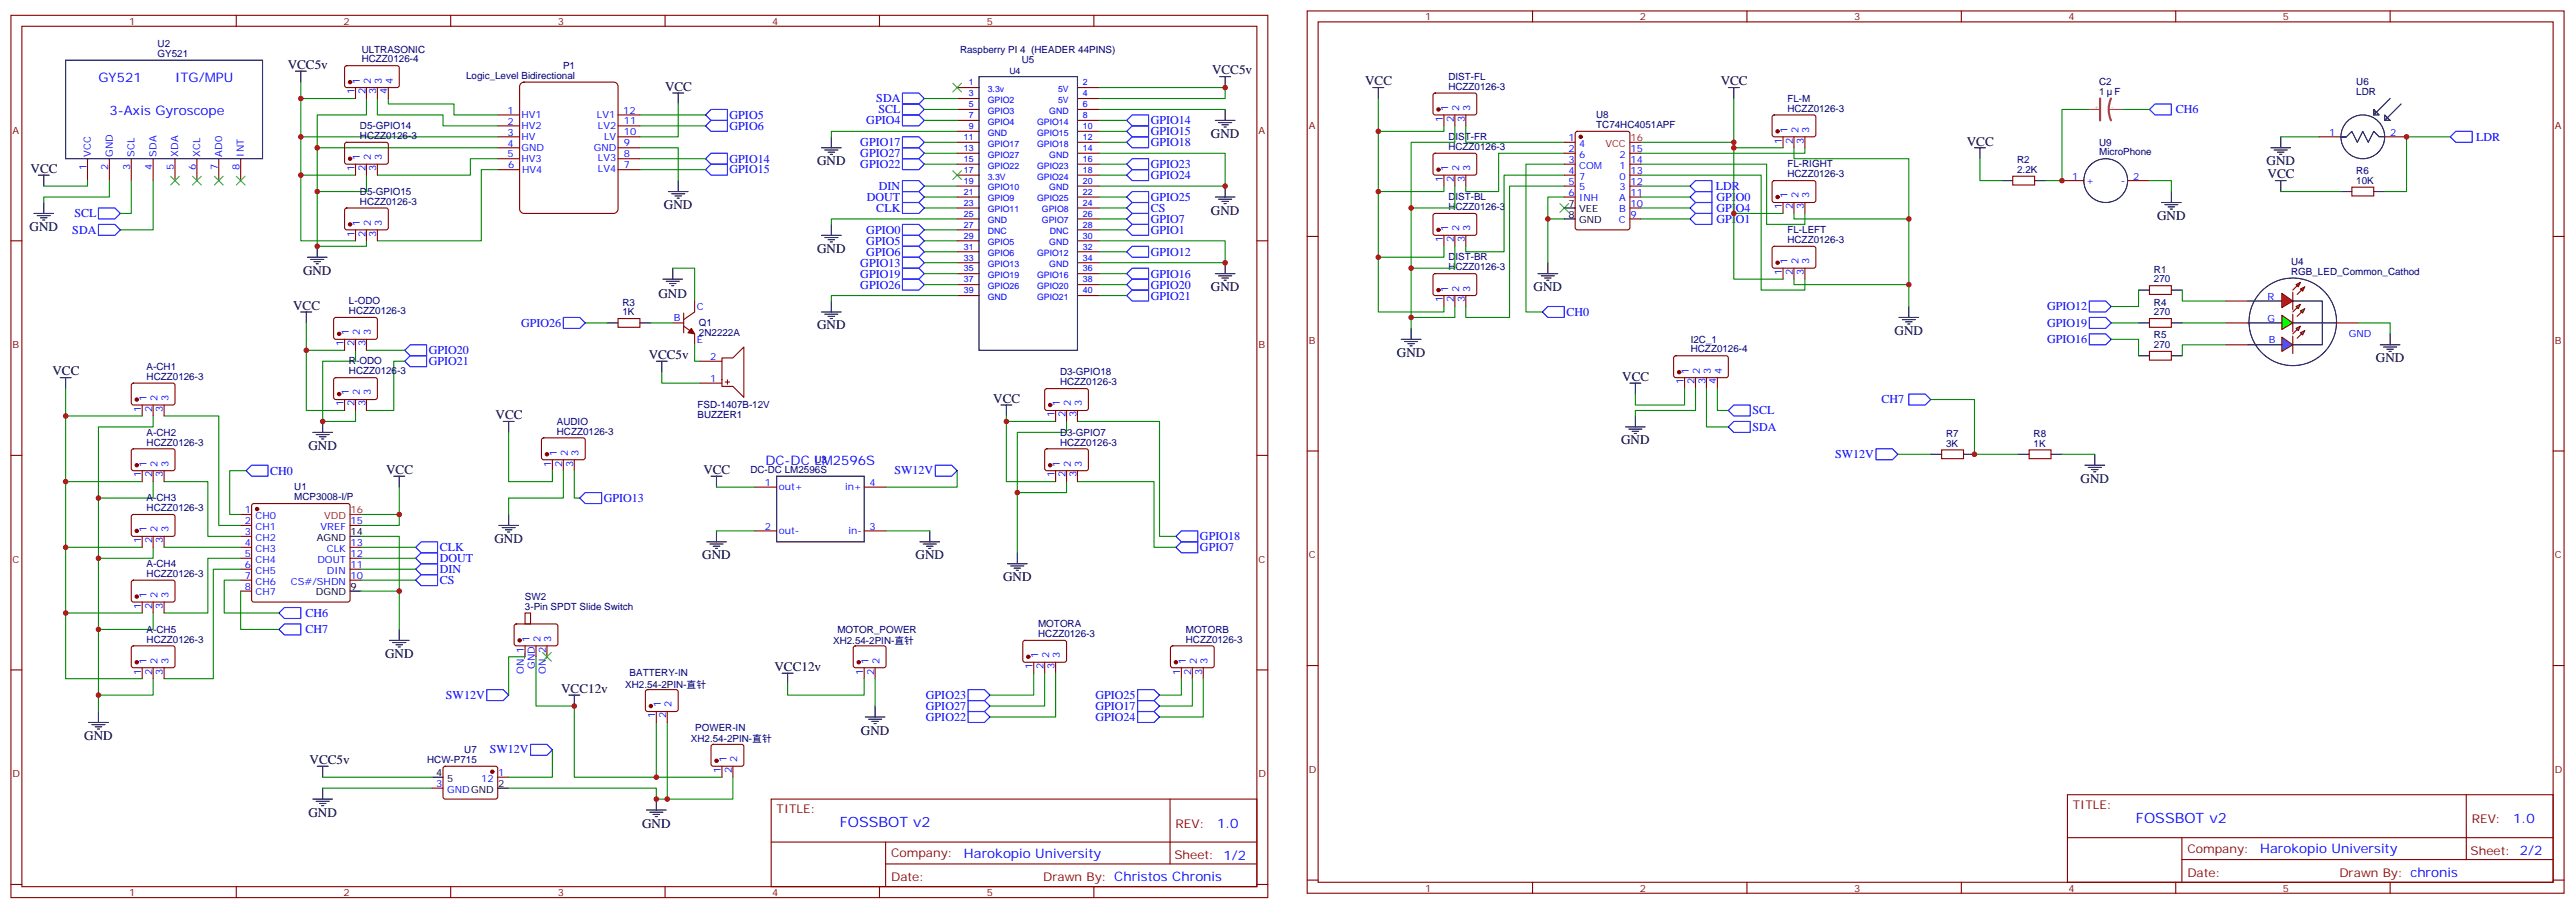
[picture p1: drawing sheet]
<svg xmlns="http://www.w3.org/2000/svg" width="830mm" height="293mm" viewBox="0 0 830 293" stroke-linecap="round" stroke-linejoin="round" font-family="sans-serif">
<defs><g id="words">
<g font-size="4.6" fill="#00f">
<text x="270.8" y="266.6">FOSSBOT v2</text>
<text x="688.8" y="265.1">FOSSBOT v2</text>
</g>
<g font-size="4.2">
<text x="92.8" y="22.2">VCC5v</text>
<text x="390.9" y="24">VCC5v</text>
<text x="214.5" y="29.3">VCC</text>
<text x="440.3" y="27.5">VCC</text>
<text x="554.9" y="27.5">VCC</text>
<text x="390.5" y="44.5">GND</text>
<text x="634.3" y="46.9">VCC</text>
<text x="263.5" y="53.3">GND</text>
<text x="731" y="53.3">GND</text>
<text x="9.9" y="55.7">VCC</text>
<text x="731.3" y="57.5">VCC</text>
<text x="214.1" y="67.4">GND</text>
<text x="390.5" y="69.1">GND</text>
<text x="695.7" y="70.9">GND</text>
<text x="9.5" y="74.4">GND</text>
<text x="263.5" y="81.5">GND</text>
<text x="97.7" y="88.5">GND</text>
<text x="212.4" y="96">GND</text>
<text x="390.5" y="93.8">GND</text>
<text x="494.6" y="93.8">GND</text>
<text x="94.5" y="99.8">VCC</text>
<text x="263.5" y="106.2">GND</text>
<text x="611" y="108">GND</text>
<text x="209.2" y="115.7">VCC5v</text>
<text x="450.5" y="115">GND</text>
<text x="766.2" y="116.8">GND</text>
<text x="16.9" y="121">VCC</text>
<text x="523.2" y="122.8">VCC</text>
<text x="320.3" y="129.8">VCC</text>
<text x="159.8" y="135.1">VCC</text>
<text x="522.8" y="143.2">GND</text>
<text x="99.5" y="145">GND</text>
<text x="124.5" y="152.8">VCC</text>
<text x="226.8" y="152.8">VCC</text>
<text x="671" y="155.6">GND</text>
<text x="159.5" y="175">GND</text>
<text x="226.5" y="180.3">GND</text>
<text x="295.3" y="180.3">GND</text>
<text x="323.5" y="187.3">GND</text>
<text x="124.2" y="212">GND</text>
<text x="249.8" y="216.3">VCC12v</text>
<text x="181" y="223.3">VCC12v</text>
<text x="27.2" y="238.5">GND</text>
<text x="277.6" y="236.7">GND</text>
<text x="99.8" y="246.2">VCC5v</text>
<text x="99.5" y="263.2">GND</text>
<text x="207.1" y="266.7">GND</text>
</g>
<g font-size="4.2" fill="#00f">
<text x="31.7" y="26.5">GY521</text>
<text x="56.4" y="26.5">ITG/MPU</text>
<text x="35.3" y="37">3-Axis Gyroscope</text>
<text x="246.8" y="149.9">DC-DC LM2596S</text>
<text x="392.5" y="266.8">1.0</text>
<text x="810.5" y="265.4">1.0</text>
<text x="728.9" y="274.9">Harokopio University</text>
<text x="310.9" y="276.4">Harokopio University</text>
</g>
<g font-size="3.9" fill="#00f">
<text x="282.6" y="33">SDA</text>
<text x="235.3" y="38.3">GPIO5</text>
<text x="235.3" y="41.8">GPIO6</text>
<text x="279.4" y="40.1">GPIO4</text>
<text x="283.3" y="36.5">SCL</text>
<text x="371.1" y="40.1">GPIO14</text>
<text x="701.7" y="36.5">CH6</text>
<text x="277.5" y="47.1">GPIO17</text>
<text x="371.1" y="43.5">GPIO15</text>
<text x="371.1" y="47.1">GPIO18</text>
<text x="798.5" y="45.3">LDR</text>
<text x="235.3" y="52.4">GPIO14</text>
<text x="277.5" y="50.7">GPIO27</text>
<text x="235.3" y="55.8">GPIO15</text>
<text x="277.5" y="54.1">GPIO22</text>
<text x="371.1" y="57.7">GPIO24</text>
<text x="371.1" y="54.2">GPIO23</text>
<text x="279.6" y="64.7">DOUT</text>
<text x="283.5" y="61.2">DIN</text>
<text x="371.1" y="64.8">GPIO25</text>
<text x="553.4" y="61.2">LDR</text>
<text x="553.5" y="64.8">GPIO0</text>
<text x="24" y="70">SCL</text>
<text x="282.6" y="68.3">CLK</text>
<text x="371.1" y="68.3">CS</text>
<text x="371.1" y="71.8">GPIO7</text>
<text x="553.5" y="68.3">GPIO4</text>
<text x="553.5" y="71.8">GPIO1</text>
<text x="23.3" y="75.3">SDA</text>
<text x="279.4" y="75.4">GPIO0</text>
<text x="371.1" y="75.4">GPIO1</text>
<text x="279.4" y="78.9">GPIO5</text>
<text x="279.4" y="82.4">GPIO6</text>
<text x="371.1" y="82.4">GPIO12</text>
<text x="277.5" y="85.9">GPIO13</text>
<text x="277.5" y="89.5">GPIO19</text>
<text x="371.1" y="89.5">GPIO16</text>
<text x="277.5" y="93">GPIO26</text>
<text x="371.1" y="93">GPIO20</text>
<text x="371.1" y="96.5">GPIO21</text>
<text x="505.2" y="101.8">CH0</text>
<text x="660.2" y="100">GPIO12</text>
<text x="168.1" y="105.3">GPIO26</text>
<text x="660.2" y="105.3">GPIO19</text>
<text x="660.2" y="110.6">GPIO16</text>
<text x="138.3" y="114.2">GPIO20</text>
<text x="138.3" y="117.7">GPIO21</text>
<text x="606.8" y="130">CH7</text>
<text x="565.1" y="133.5">SCL</text>
<text x="565.1" y="138.8">SDA</text>
<text x="591.9" y="147.6">SW12V</text>
<text x="87.1" y="153">CH0</text>
<text x="288.5" y="152.9">SW12V</text>
<text x="194.7" y="161.8">GPIO13</text>
<text x="141.8" y="177.6">CLK</text>
<text x="387" y="177.7">GPIO7</text>
<text x="387" y="174.1">GPIO18</text>
<text x="141.8" y="181.1">DOUT</text>
<text x="141.8" y="184.6">DIN</text>
<text x="141.8" y="188.2">CS</text>
<text x="98.5" y="198.8">CH6</text>
<text x="98.5" y="204.1">CH7</text>
<text x="143.8" y="225.2">SW12V</text>
<text x="298.6" y="225.3">GPIO23</text>
<text x="353.3" y="225.3">GPIO25</text>
<text x="298.6" y="228.8">GPIO27</text>
<text x="298.6" y="232.2">GPIO22</text>
<text x="353.3" y="228.8">GPIO17</text>
<text x="353.3" y="232.3">GPIO24</text>
<text x="157.9" y="242.8">SW12V</text>
</g>
<g font-size="3.9" fill="#800">
<text x="250.5" y="262.1">TITLE:</text>
<text x="668.5" y="260.7">TITLE:</text>
<text x="379.1" y="266.8">REV:</text>
<text x="797.1" y="265.4">REV:</text>
<text x="705.4" y="274.9">Company:</text>
<text x="796.8" y="275.5">Sheet: 2/2</text>
<text x="287.4" y="276.3">Company:</text>
<text x="378.7" y="276.9">Sheet: 1/2</text>
<text x="287.4" y="284">Date:</text>
<text x="336.4" y="284.1">Drawn By: Christos Chronis</text>
<text x="705.4" y="282.6">Date:</text>
<text x="754.5" y="282.7">Drawn By: chronis</text>
</g>
<g font-size="3.2" fill="#800">
<text x="41.6" y="7.9">1</text>
<text x="110.8" y="7.9">2</text>
<text x="179.9" y="7.9">3</text>
<text x="249.1" y="7.9">4</text>
<text x="318.2" y="7.9">5</text>
<text x="459.7" y="6.5">1</text>
<text x="528.8" y="6.5">2</text>
<text x="598" y="6.5">3</text>
<text x="667.1" y="6.5">4</text>
<text x="736.2" y="6.5">5</text>
<text x="422.1" y="41.6">A</text>
<text x="823.9" y="41.6">A</text>
<text x="4.1" y="43">A</text>
<text x="405.9" y="43">A</text>
<text x="4.1" y="112.2">B</text>
<text x="405.9" y="112.2">B</text>
<text x="422.1" y="110.8">B</text>
<text x="823.9" y="110.8">B</text>
<text x="422.1" y="179.9">C</text>
<text x="823.9" y="179.9">C</text>
<text x="4.1" y="181.3">C</text>
<text x="405.9" y="181.3">C</text>
<text x="4.1" y="250.5">D</text>
<text x="405.9" y="250.5">D</text>
<text x="422.1" y="249.1">D</text>
<text x="823.9" y="249.1">D</text>
<text x="459.7" y="287.3">1</text>
<text x="528.8" y="287.3">2</text>
<text x="598" y="287.3">3</text>
<text x="667.1" y="287.3">4</text>
<text x="736.2" y="287.3">5</text>
<text x="41.6" y="288.7">1</text>
<text x="110.8" y="288.7">2</text>
<text x="179.9" y="288.7">3</text>
<text x="249.1" y="288.7">4</text>
<text x="318.2" y="288.7">5</text>
</g>
<g font-size="3.2" fill="#000080">
<text x="50.8" y="15.2">U2</text>
<text x="116.6" y="16.9">ULTRASONIC</text>
<text x="309.6" y="17">Raspberry PI 4 (HEADER 44PINS)</text>
<text x="50.8" y="18.3">GY521</text>
<text x="116.6" y="20.1">HCZZ0126-4</text>
<text x="181.6" y="22.3">P1</text>
<text x="329.5" y="20.5">U5</text>
<text x="150.3" y="25.4">Logic_Level Bidirectional</text>
<text x="467.1" y="28.9">HCZZ0126-3</text>
<text x="467.1" y="25.7">DIST-FL</text>
<text x="677" y="27.5">C2</text>
<text x="759.9" y="27.5">U6</text>
<text x="576.4" y="36">HCZZ0126-3</text>
<text x="576.4" y="32.8">FL-M</text>
<text x="677" y="30.7">1</text>
<text x="681.9" y="30.7">F</text>
<text x="759.9" y="30.7">LDR</text>
<text x="116.1" y="41.6">D5-GPIO14</text>
<text x="514.8" y="41.1">TC74HC4051APF</text>
<text x="514.8" y="37.9">U8</text>
<text x="116.1" y="44.8">HCZZ0126-3</text>
<text x="467.1" y="45.1">DIST-FR</text>
<text x="677" y="47">U9</text>
<text x="467.1" y="48.3">HCZZ0126-3</text>
<text x="576.4" y="54">FL-RIGHT</text>
<text x="650.5" y="52.6">R2</text>
<text x="677" y="50.1">MicroPhone</text>
<text x="576.4" y="57.2">HCZZ0126-3</text>
<text x="650.5" y="55.7">2.2K</text>
<text x="759.9" y="59.3">10K</text>
<text x="759.9" y="56.1">R6</text>
<text x="116.1" y="66">HCZZ0126-3</text>
<text x="116.1" y="62.8">D5-GPIO15</text>
<text x="467.1" y="64.5">DIST-BL</text>
<text x="467.1" y="67.7">HCZZ0126-3</text>
<text x="576.4" y="75.1">FL-LEFT</text>
<text x="467.1" y="83.9">DIST-BR</text>
<text x="576.4" y="78.3">HCZZ0126-3</text>
<text x="467.1" y="87.1">HCZZ0126-3</text>
<text x="694.6" y="87.9">R1</text>
<text x="738.9" y="88.5">RGB_LED_Common_Cathod</text>
<text x="738.9" y="85.4">U4</text>
<text x="694.6" y="91">270</text>
<text x="112.5" y="101.2">HCZZ0126-3</text>
<text x="112.5" y="98.1">L-ODO</text>
<text x="200.7" y="101.6">1K</text>
<text x="200.7" y="98.5">R3</text>
<text x="694.6" y="101.6">270</text>
<text x="694.6" y="98.5">R4</text>
<text x="225.4" y="105.1">Q1</text>
<text x="225.4" y="108.3">2N2222A</text>
<text x="545.3" y="113.6">HCZZ0126-4</text>
<text x="545.3" y="110.4">I2C_1</text>
<text x="694.6" y="112.2">270</text>
<text x="694.6" y="109.1">R5</text>
<text x="47.3" y="119.2">A-CH1</text>
<text x="112.5" y="117.5">R-ODO</text>
<text x="47.3" y="122.4">HCZZ0126-3</text>
<text x="112.5" y="120.7">HCZZ0126-3</text>
<text x="341.9" y="124.2">HCZZ0126-3</text>
<text x="341.9" y="121">D3-GPIO18</text>
<text x="225" y="131.6">FSD-1407B-12V</text>
<text x="179.6" y="136.9">AUDIO</text>
<text x="225" y="134.8">BUZZER1</text>
<text x="47.3" y="143.6">HCZZ0126-3</text>
<text x="47.3" y="140.4">A-CH2</text>
<text x="179.6" y="140.1">HCZZ0126-3</text>
<text x="341.9" y="143.6">HCZZ0126-3</text>
<text x="341.9" y="140.4">D3-GPIO7</text>
<text x="627.6" y="143.9">3K</text>
<text x="627.6" y="140.8">R7</text>
<text x="655.8" y="143.9">1K</text>
<text x="655.8" y="140.8">R8</text>
<text x="262.6" y="149.2">U3</text>
<text x="242" y="152.4">DC-DC LM2596S</text>
<text x="47.3" y="161.6">A-CH3</text>
<text x="94.9" y="161.2">MCP3008-I/P</text>
<text x="94.9" y="158">U1</text>
<text x="47.3" y="164.7">HCZZ0126-3</text>
<text x="47.3" y="185.9">HCZZ0126-3</text>
<text x="47.3" y="182.7">A-CH4</text>
<text x="169.3" y="196.5">3-Pin SPDT Slide Switch</text>
<text x="169.3" y="193.3">SW2</text>
<text x="47.3" y="203.9">A-CH5</text>
<text x="270.1" y="203.9">MOTOR_POWER</text>
<text x="334.8" y="202.1">MOTORA</text>
<text x="382.4" y="203.9">MOTORB</text>
<text x="47.3" y="207.1">HCZZ0126-3</text>
<text x="268.7" y="207.5">XH2.54-2PIN-直针</text>
<text x="334.8" y="205.3">HCZZ0126-3</text>
<text x="382.4" y="207.1">HCZZ0126-3</text>
<text x="201.7" y="221.6">XH2.54-2PIN-直针</text>
<text x="203" y="218">BATTERY-IN</text>
<text x="222.8" y="239.3">XH2.54-2PIN-直针</text>
<text x="224.2" y="235.7">POWER-IN</text>
<text x="137.7" y="245.9">HCW-P715</text>
<text x="149.7" y="242.7">U7</text>
</g>
<g font-size="3.2" fill="#00f">
<text x="116.1" y="26.9" transform="rotate(-90 116.1 26.9)">1</text>
<text x="119.6" y="26.9" transform="rotate(-90 119.6 26.9)">2</text>
<text x="123.1" y="26.9" transform="rotate(-90 123.1 26.9)">3</text>
<text x="126.6" y="26.9" transform="rotate(-90 126.6 26.9)">4</text>
<text x="114.3" y="30.4" transform="rotate(-90 114.3 30.4)">1</text>
<text x="117.8" y="30.4" transform="rotate(-90 117.8 30.4)">2</text>
<text x="121.4" y="30.4" transform="rotate(-90 121.4 30.4)">3</text>
<text x="124.9" y="30.4" transform="rotate(-90 124.9 30.4)">4</text>
<text x="467.1" y="35.7" transform="rotate(-90 467.1 35.7)">1</text>
<text x="470.6" y="35.7" transform="rotate(-90 470.6 35.7)">2</text>
<text x="474.1" y="35.7" transform="rotate(-90 474.1 35.7)">3</text>
<text x="163.7" y="36.7">1</text>
<text x="163.7" y="40.2">2</text>
<text x="168.2" y="38.1">HV1</text>
<text x="168.2" y="41.6">HV2</text>
<text x="192.5" y="38">LV1</text>
<text x="192.8" y="41.5">LV2</text>
<text x="201" y="36.6">12</text>
<text x="201.2" y="40.1">11</text>
<text x="465.3" y="39.2" transform="rotate(-90 465.3 39.2)">1</text>
<text x="468.8" y="39.2" transform="rotate(-90 468.8 39.2)">2</text>
<text x="472.4" y="39.2" transform="rotate(-90 472.4 39.2)">3</text>
<text x="163.7" y="47.2">4</text>
<text x="163.7" y="43.8">3</text>
<text x="168.2" y="45.2">HV</text>
<text x="194.8" y="45">LV</text>
<text x="201.2" y="47.1">9</text>
<text x="201.2" y="43.6">10</text>
<text x="505.8" y="45.5">1</text>
<text x="509.3" y="47.3">4</text>
<text x="574.7" y="46.3" transform="rotate(-90 574.7 46.3)">1</text>
<text x="576.4" y="42.8" transform="rotate(-90 576.4 42.8)">1</text>
<text x="578.2" y="46.3" transform="rotate(-90 578.2 46.3)">2</text>
<text x="580" y="42.8" transform="rotate(-90 580 42.8)">2</text>
<text x="581.7" y="46.3" transform="rotate(-90 581.7 46.3)">3</text>
<text x="583.5" y="42.8" transform="rotate(-90 583.5 42.8)">3</text>
<text x="751.2" y="43.7">1</text>
<text x="770.8" y="43.7">2</text>
<text x="29.3" y="50.4" transform="rotate(-90 29.3 50.4)">VCC</text>
<text x="36.3" y="50.4" transform="rotate(-90 36.3 50.4)">GND</text>
<text x="43.4" y="50.4" transform="rotate(-90 43.4 50.4)">SCL</text>
<text x="50.4" y="50.4" transform="rotate(-90 50.4 50.4)">SDA</text>
<text x="57.5" y="50.4" transform="rotate(-90 57.5 50.4)">XDA</text>
<text x="64.6" y="50.4" transform="rotate(-90 64.6 50.4)">XCL</text>
<text x="71.6" y="50.4" transform="rotate(-90 71.6 50.4)">AD0</text>
<text x="78.7" y="50.4" transform="rotate(-90 78.7 50.4)">INT</text>
<text x="116.1" y="51.6" transform="rotate(-90 116.1 51.6)">1</text>
<text x="119.6" y="51.6" transform="rotate(-90 119.6 51.6)">2</text>
<text x="123.1" y="51.6" transform="rotate(-90 123.1 51.6)">3</text>
<text x="163.7" y="50.7">5</text>
<text x="168.2" y="52.1">HV3</text>
<text x="168.2" y="48.7">GND</text>
<text x="191.5" y="48.5">GND</text>
<text x="192.8" y="52">LV3</text>
<text x="201.2" y="50.6">8</text>
<text x="505.8" y="49">2</text>
<text x="505.8" y="52.6">3</text>
<text x="509.3" y="50.8">6</text>
<text x="522.3" y="50.8">2</text>
<text x="525.8" y="52.6">14</text>
<text x="525.8" y="49">15</text>
<text x="27.9" y="54.9" transform="rotate(-90 27.9 54.9)">1</text>
<text x="34.9" y="54.9" transform="rotate(-90 34.9 54.9)">2</text>
<text x="42" y="54.9" transform="rotate(-90 42 54.9)">3</text>
<text x="49" y="54.9" transform="rotate(-90 49 54.9)">4</text>
<text x="56.1" y="54.9" transform="rotate(-90 56.1 54.9)">5</text>
<text x="63.1" y="54.9" transform="rotate(-90 63.1 54.9)">6</text>
<text x="70.2" y="54.9" transform="rotate(-90 70.2 54.9)">7</text>
<text x="77.3" y="54.9" transform="rotate(-90 77.3 54.9)">8</text>
<text x="114.3" y="55.1" transform="rotate(-90 114.3 55.1)">1</text>
<text x="117.8" y="55.1" transform="rotate(-90 117.8 55.1)">2</text>
<text x="121.4" y="55.1" transform="rotate(-90 121.4 55.1)">3</text>
<text x="163.9" y="54.3">6</text>
<text x="168.3" y="55.7">HV4</text>
<text x="192.8" y="55.6">LV4</text>
<text x="201.2" y="54.2">7</text>
<text x="465.3" y="58.6" transform="rotate(-90 465.3 58.6)">1</text>
<text x="467.1" y="55.1" transform="rotate(-90 467.1 55.1)">1</text>
<text x="468.8" y="58.6" transform="rotate(-90 468.8 58.6)">2</text>
<text x="470.6" y="55.1" transform="rotate(-90 470.6 55.1)">2</text>
<text x="472.4" y="58.6" transform="rotate(-90 472.4 58.6)">3</text>
<text x="474.1" y="55.1" transform="rotate(-90 474.1 55.1)">3</text>
<text x="505.8" y="56.1">4</text>
<text x="505.8" y="59.6">5</text>
<text x="509.3" y="54.3">COM</text>
<text x="509.3" y="57.9">7</text>
<text x="522.3" y="57.9">0</text>
<text x="522.3" y="54.3">1</text>
<text x="525.8" y="59.6">12</text>
<text x="525.8" y="56.1">13</text>
<text x="668.3" y="57.9">1</text>
<text x="672.7" y="59.3">+</text>
<text x="684" y="59.3">-</text>
<text x="687.9" y="57.9">2</text>
<text x="505.8" y="63.1">6</text>
<text x="509.3" y="61.4">5</text>
<text x="509.3" y="64.9">INH</text>
<text x="522.2" y="64.9">A</text>
<text x="522.3" y="61.4">3</text>
<text x="525.8" y="63.1">11</text>
<text x="576.4" y="64" transform="rotate(-90 576.4 64)">1</text>
<text x="580" y="64" transform="rotate(-90 580 64)">2</text>
<text x="583.5" y="64" transform="rotate(-90 583.5 64)">3</text>
<text x="522.1" y="72">C</text>
<text x="522.2" y="68.4">B</text>
<text x="525.8" y="70.2">9</text>
<text x="525.8" y="66.7">10</text>
<text x="574.7" y="67.5" transform="rotate(-90 574.7 67.5)">1</text>
<text x="578.2" y="67.5" transform="rotate(-90 578.2 67.5)">2</text>
<text x="581.7" y="67.5" transform="rotate(-90 581.7 67.5)">3</text>
<text x="114.3" y="76.3" transform="rotate(-90 114.3 76.3)">1</text>
<text x="116.1" y="72.8" transform="rotate(-90 116.1 72.8)">1</text>
<text x="117.8" y="76.3" transform="rotate(-90 117.8 76.3)">2</text>
<text x="119.6" y="72.8" transform="rotate(-90 119.6 72.8)">2</text>
<text x="121.4" y="76.3" transform="rotate(-90 121.4 76.3)">3</text>
<text x="123.1" y="72.8" transform="rotate(-90 123.1 72.8)">3</text>
<text x="467.1" y="74.5" transform="rotate(-90 467.1 74.5)">1</text>
<text x="470.6" y="74.5" transform="rotate(-90 470.6 74.5)">2</text>
<text x="474.1" y="74.5" transform="rotate(-90 474.1 74.5)">3</text>
<text x="465.3" y="78" transform="rotate(-90 465.3 78)">1</text>
<text x="468.8" y="78" transform="rotate(-90 468.8 78)">2</text>
<text x="472.4" y="78" transform="rotate(-90 472.4 78)">3</text>
<text x="574.7" y="88.6" transform="rotate(-90 574.7 88.6)">1</text>
<text x="576.4" y="85.1" transform="rotate(-90 576.4 85.1)">1</text>
<text x="578.2" y="88.6" transform="rotate(-90 578.2 88.6)">2</text>
<text x="580" y="85.1" transform="rotate(-90 580 85.1)">2</text>
<text x="581.7" y="88.6" transform="rotate(-90 581.7 88.6)">3</text>
<text x="583.5" y="85.1" transform="rotate(-90 583.5 85.1)">3</text>
<text x="467.1" y="93.9" transform="rotate(-90 467.1 93.9)">1</text>
<text x="470.6" y="93.9" transform="rotate(-90 470.6 93.9)">2</text>
<text x="474.1" y="93.9" transform="rotate(-90 474.1 93.9)">3</text>
<text x="224.7" y="99.8">C</text>
<text x="465.3" y="97.4" transform="rotate(-90 465.3 97.4)">1</text>
<text x="468.8" y="97.4" transform="rotate(-90 468.8 97.4)">2</text>
<text x="472.4" y="97.4" transform="rotate(-90 472.4 97.4)">3</text>
<text x="731.3" y="96.7">R</text>
<text x="217.3" y="103.4">B</text>
<text x="731.3" y="103.7">G</text>
<text x="110.8" y="111.6" transform="rotate(-90 110.8 111.6)">1</text>
<text x="112.5" y="108.1" transform="rotate(-90 112.5 108.1)">1</text>
<text x="114.3" y="111.6" transform="rotate(-90 114.3 111.6)">2</text>
<text x="116.1" y="108.1" transform="rotate(-90 116.1 108.1)">2</text>
<text x="117.8" y="111.6" transform="rotate(-90 117.8 111.6)">3</text>
<text x="119.6" y="108.1" transform="rotate(-90 119.6 108.1)">3</text>
<text x="224.7" y="110.4">E</text>
<text x="731.7" y="110.4">B</text>
<text x="757.5" y="108.7">GND</text>
<text x="229.1" y="116.1">2</text>
<text x="229.1" y="123.1">1</text>
<text x="542.9" y="123.9" transform="rotate(-90 542.9 123.9)">1</text>
<text x="544.7" y="120.4" transform="rotate(-90 544.7 120.4)">1</text>
<text x="546.5" y="123.9" transform="rotate(-90 546.5 123.9)">2</text>
<text x="548.2" y="120.4" transform="rotate(-90 548.2 120.4)">2</text>
<text x="550" y="123.9" transform="rotate(-90 550 123.9)">3</text>
<text x="551.7" y="120.4" transform="rotate(-90 551.7 120.4)">3</text>
<text x="553.5" y="123.9" transform="rotate(-90 553.5 123.9)">4</text>
<text x="555.3" y="120.4" transform="rotate(-90 555.3 120.4)">4</text>
<text x="47.3" y="129.2" transform="rotate(-90 47.3 129.2)">1</text>
<text x="50.8" y="129.2" transform="rotate(-90 50.8 129.2)">2</text>
<text x="54.3" y="129.2" transform="rotate(-90 54.3 129.2)">3</text>
<text x="110.8" y="131" transform="rotate(-90 110.8 131)">1</text>
<text x="112.5" y="127.5" transform="rotate(-90 112.5 127.5)">1</text>
<text x="114.3" y="131" transform="rotate(-90 114.3 131)">2</text>
<text x="116.1" y="127.5" transform="rotate(-90 116.1 127.5)">2</text>
<text x="117.8" y="131" transform="rotate(-90 117.8 131)">3</text>
<text x="119.6" y="127.5" transform="rotate(-90 119.6 127.5)">3</text>
<text x="341.8" y="131" transform="rotate(-90 341.8 131)">1</text>
<text x="345.4" y="131" transform="rotate(-90 345.4 131)">2</text>
<text x="348.9" y="131" transform="rotate(-90 348.9 131)">3</text>
<text x="45.5" y="132.7" transform="rotate(-90 45.5 132.7)">1</text>
<text x="49" y="132.7" transform="rotate(-90 49 132.7)">2</text>
<text x="52.6" y="132.7" transform="rotate(-90 52.6 132.7)">3</text>
<text x="340.1" y="134.5" transform="rotate(-90 340.1 134.5)">1</text>
<text x="343.6" y="134.5" transform="rotate(-90 343.6 134.5)">2</text>
<text x="347.1" y="134.5" transform="rotate(-90 347.1 134.5)">3</text>
<text x="179.6" y="146.9" transform="rotate(-90 179.6 146.9)">1</text>
<text x="183.1" y="146.9" transform="rotate(-90 183.1 146.9)">2</text>
<text x="186.6" y="146.9" transform="rotate(-90 186.6 146.9)">3</text>
<text x="45.5" y="153.9" transform="rotate(-90 45.5 153.9)">1</text>
<text x="47.3" y="150.4" transform="rotate(-90 47.3 150.4)">1</text>
<text x="49" y="153.9" transform="rotate(-90 49 153.9)">2</text>
<text x="50.8" y="150.4" transform="rotate(-90 50.8 150.4)">2</text>
<text x="52.6" y="153.9" transform="rotate(-90 52.6 153.9)">3</text>
<text x="54.3" y="150.4" transform="rotate(-90 54.3 150.4)">3</text>
<text x="177.8" y="150.4" transform="rotate(-90 177.8 150.4)">1</text>
<text x="181.3" y="150.4" transform="rotate(-90 181.3 150.4)">2</text>
<text x="184.9" y="150.4" transform="rotate(-90 184.9 150.4)">3</text>
<text x="340.1" y="153.9" transform="rotate(-90 340.1 153.9)">1</text>
<text x="341.8" y="150.4" transform="rotate(-90 341.8 150.4)">1</text>
<text x="343.6" y="153.9" transform="rotate(-90 343.6 153.9)">2</text>
<text x="345.4" y="150.4" transform="rotate(-90 345.4 150.4)">2</text>
<text x="347.1" y="153.9" transform="rotate(-90 347.1 153.9)">3</text>
<text x="348.9" y="150.4" transform="rotate(-90 348.9 150.4)">3</text>
<text x="246.7" y="156.6">1</text>
<text x="251.2" y="158">out+</text>
<text x="272.5" y="158">in+</text>
<text x="280.5" y="156.6">4</text>
<text x="78.9" y="165.5">1</text>
<text x="82.4" y="167.2">CH0</text>
<text x="47.3" y="171.6" transform="rotate(-90 47.3 171.6)">1</text>
<text x="50.8" y="171.6" transform="rotate(-90 50.8 171.6)">2</text>
<text x="54.3" y="171.6" transform="rotate(-90 54.3 171.6)">3</text>
<text x="78.9" y="169">2</text>
<text x="78.9" y="172.5">3</text>
<text x="82.4" y="170.7">CH1</text>
<text x="103.4" y="170.7">VREF</text>
<text x="113.1" y="169">15</text>
<text x="246.7" y="170.7">2</text>
<text x="251.2" y="172.2">out-</text>
<text x="273.7" y="172.2">in-</text>
<text x="280.5" y="170.7">3</text>
<text x="45.5" y="175.1" transform="rotate(-90 45.5 175.1)">1</text>
<text x="49" y="175.1" transform="rotate(-90 49 175.1)">2</text>
<text x="52.6" y="175.1" transform="rotate(-90 52.6 175.1)">3</text>
<text x="78.9" y="176">4</text>
<text x="78.9" y="179.6">5</text>
<text x="82.4" y="174.3">CH2</text>
<text x="82.4" y="177.8">CH3</text>
<text x="105.4" y="177.8">CLK</text>
<text x="113.1" y="179.6">12</text>
<text x="113.1" y="176">13</text>
<text x="78.9" y="183.1">6</text>
<text x="82.4" y="181.3">CH4</text>
<text x="82.4" y="184.9">CH5</text>
<text x="102.4" y="181.3">DOUT</text>
<text x="105.4" y="184.9">DIN</text>
<text x="113.1" y="183.1">11</text>
<text x="78.9" y="186.6">7</text>
<text x="78.9" y="190.1">8</text>
<text x="82.4" y="188.4">CH6</text>
<text x="82.4" y="191.9">CH7</text>
<text x="93.8" y="188.4">CS#/SHDN</text>
<text x="113.1" y="186.6">10</text>
<text x="45.5" y="196.2" transform="rotate(-90 45.5 196.2)">1</text>
<text x="47.3" y="192.7" transform="rotate(-90 47.3 192.7)">1</text>
<text x="49" y="196.2" transform="rotate(-90 49 196.2)">2</text>
<text x="50.8" y="192.7" transform="rotate(-90 50.8 192.7)">2</text>
<text x="52.6" y="196.2" transform="rotate(-90 52.6 196.2)">3</text>
<text x="54.3" y="192.7" transform="rotate(-90 54.3 192.7)">3</text>
<text x="170.7" y="206.8" transform="rotate(-90 170.7 206.8)">1</text>
<text x="174.3" y="206.8" transform="rotate(-90 174.3 206.8)">2</text>
<text x="177.8" y="206.8" transform="rotate(-90 177.8 206.8)">3</text>
<text x="47.3" y="213.9" transform="rotate(-90 47.3 213.9)">1</text>
<text x="50.8" y="213.9" transform="rotate(-90 50.8 213.9)">2</text>
<text x="54.3" y="213.9" transform="rotate(-90 54.3 213.9)">3</text>
<text x="172.5" y="215.6" transform="rotate(-90 172.5 215.6)">GND</text>
<text x="280.1" y="213.9" transform="rotate(-90 280.1 213.9)">1</text>
<text x="283.6" y="213.9" transform="rotate(-90 283.6 213.9)">2</text>
<text x="333" y="215.6" transform="rotate(-90 333 215.6)">1</text>
<text x="334.8" y="212.1" transform="rotate(-90 334.8 212.1)">1</text>
<text x="336.5" y="215.6" transform="rotate(-90 336.5 215.6)">2</text>
<text x="338.3" y="212.1" transform="rotate(-90 338.3 212.1)">2</text>
<text x="340.1" y="215.6" transform="rotate(-90 340.1 215.6)">3</text>
<text x="341.8" y="212.1" transform="rotate(-90 341.8 212.1)">3</text>
<text x="382.4" y="213.9" transform="rotate(-90 382.4 213.9)">1</text>
<text x="385.9" y="213.9" transform="rotate(-90 385.9 213.9)">2</text>
<text x="389.5" y="213.9" transform="rotate(-90 389.5 213.9)">3</text>
<text x="45.5" y="217.4" transform="rotate(-90 45.5 217.4)">1</text>
<text x="49" y="217.4" transform="rotate(-90 49 217.4)">2</text>
<text x="52.6" y="217.4" transform="rotate(-90 52.6 217.4)">3</text>
<text x="169" y="217.2" transform="rotate(-90 169 217.2)">ON_1</text>
<text x="176" y="217.2" transform="rotate(-90 176 217.2)">ON_2</text>
<text x="278.3" y="217.4" transform="rotate(-90 278.3 217.4)">1</text>
<text x="281.9" y="217.4" transform="rotate(-90 281.9 217.4)">2</text>
<text x="380.6" y="217.4" transform="rotate(-90 380.6 217.4)">1</text>
<text x="384.2" y="217.4" transform="rotate(-90 384.2 217.4)">2</text>
<text x="387.7" y="217.4" transform="rotate(-90 387.7 217.4)">3</text>
<text x="211.3" y="231.5" transform="rotate(-90 211.3 231.5)">1</text>
<text x="213.1" y="228" transform="rotate(-90 213.1 228)">1</text>
<text x="214.8" y="231.5" transform="rotate(-90 214.8 231.5)">2</text>
<text x="216.6" y="228" transform="rotate(-90 216.6 228)">2</text>
<text x="234.2" y="245.6" transform="rotate(-90 234.2 245.6)">1</text>
<text x="237.8" y="245.6" transform="rotate(-90 237.8 245.6)">2</text>
<text x="155.2" y="251.9">12</text>
<text x="160.7" y="250.1">1</text>
<text x="232.5" y="249.1" transform="rotate(-90 232.5 249.1)">1</text>
<text x="236" y="249.1" transform="rotate(-90 236 249.1)">2</text>
<text x="140.7" y="253.6">3</text>
<text x="144.2" y="255.4">GNDGND</text>
</g>
<g font-size="3.2" fill="#f00">
<text x="517.7" y="47.3">VCC</text>
<text x="525.8" y="45.5">16</text>
<text x="104.5" y="167.2">VDD</text>
<text x="113.1" y="165.5">16</text>
</g>
<g font-size="3.2">
<text x="505.8" y="66.7">7</text>
<text x="505.8" y="70.2">8</text>
<text x="509.3" y="68.4">VEE</text>
<text x="509.3" y="72">GND</text>
<text x="113.1" y="172.5">14</text>
<text x="102.1" y="174.3">AGND</text>
<text x="101.9" y="191.9">DGND</text>
<text x="113.1" y="190.1">9</text>
<text x="140.7" y="250.1">4</text>
<text x="144.2" y="251.9">5</text>
<text x="160.7" y="253.6">2</text>
</g>
<text font-size="2.8" fill="#000080" x="325.5" y="23.8">U4</text>
<g font-size="2.8" fill="#00f">
<text x="312.4" y="27.5">1</text>
<text x="318.6" y="29.6">3.3v</text>
<text x="341.2" y="29.6">5V</text>
<text x="349.2" y="27.5">2</text>
<text x="312.4" y="31">3</text>
<text x="312.4" y="34.6">5</text>
<text x="318.6" y="33.2">GPIO2</text>
<text x="341.2" y="33.2">5V</text>
<text x="349.2" y="31">4</text>
<text x="349.2" y="34.6">6</text>
<text x="312.4" y="38.1">7</text>
<text x="312.4" y="41.6">9</text>
<text x="318.6" y="36.7">GPIO3</text>
<text x="318.6" y="40.2">GPIO4</text>
<text x="334.5" y="40.2">GPIO14</text>
<text x="338.4" y="36.7">GND</text>
<text x="349.2" y="38.1">8</text>
<text x="349.2" y="41.6">10</text>
<text x="310.8" y="45.2">11</text>
<text x="318.6" y="43.7">GND</text>
<text x="318.6" y="47.3">GPIO17</text>
<text x="334.5" y="43.7">GPIO15</text>
<text x="334.5" y="47.3">GPIO18</text>
<text x="349.2" y="45.2">12</text>
<text x="310.8" y="48.7">13</text>
<text x="310.8" y="52.2">15</text>
<text x="318.6" y="50.8">GPIO27</text>
<text x="338.4" y="50.8">GND</text>
<text x="349.2" y="48.7">14</text>
<text x="349.2" y="52.2">16</text>
<text x="310.8" y="55.7">17</text>
<text x="310.8" y="59.3">19</text>
<text x="318.6" y="54.3">GPIO22</text>
<text x="318.6" y="57.9">3.3V</text>
<text x="334.5" y="54.3">GPIO23</text>
<text x="334.5" y="57.9">GPIO24</text>
<text x="349.2" y="55.7">18</text>
<text x="349.2" y="59.3">20</text>
<text x="310.8" y="62.8">21</text>
<text x="318.6" y="61.4">GPIO10</text>
<text x="318.6" y="64.9">GPIO9</text>
<text x="334.5" y="64.9">GPIO25</text>
<text x="338.4" y="61.4">GND</text>
<text x="349.2" y="62.8">22</text>
<text x="310.8" y="66.3">23</text>
<text x="310.8" y="69.9">25</text>
<text x="318.6" y="68.4">GPIO11</text>
<text x="318.6" y="72">GND</text>
<text x="336" y="68.4">GPIO8</text>
<text x="336" y="72">GPIO7</text>
<text x="349.2" y="66.3">24</text>
<text x="349.2" y="69.9">26</text>
<text x="310.8" y="73.4">27</text>
<text x="310.8" y="76.9">29</text>
<text x="318.6" y="75.5">DNC</text>
<text x="338.6" y="75.5">DNC</text>
<text x="349.2" y="73.4">28</text>
<text x="349.2" y="76.9">30</text>
<text x="310.8" y="80.4">31</text>
<text x="310.8" y="84">33</text>
<text x="318.6" y="79">GPIO5</text>
<text x="318.6" y="82.6">GPIO6</text>
<text x="334.5" y="82.6">GPIO12</text>
<text x="338.4" y="79">GND</text>
<text x="349.2" y="80.4">32</text>
<text x="349.2" y="84">34</text>
<text x="310.8" y="87.5">35</text>
<text x="318.6" y="86.1">GPIO13</text>
<text x="318.6" y="89.6">GPIO19</text>
<text x="334.5" y="89.6">GPIO16</text>
<text x="338.4" y="86.1">GND</text>
<text x="349.2" y="87.5">36</text>
<text x="310.8" y="91">37</text>
<text x="310.8" y="94.5">39</text>
<text x="318.6" y="93.1">GPIO26</text>
<text x="334.5" y="93.1">GPIO20</text>
<text x="349.2" y="91">38</text>
<text x="349.2" y="94.5">40</text>
<text x="318.6" y="96.7">GND</text>
<text x="334.5" y="96.7">GPIO21</text>
</g>
<g font-size="1.8" fill="#4ba54b">
<text x="675.5" y="35.3">+</text>
<text x="680.8" y="35.3">-</text>
</g>
</g></defs>
<g fill="none" stroke="#870000" stroke-width=".35">
<path d="M3.5 4.9h405.4v284.4h-405.4zM7.1 8.5h398.2v277.3h-398.2zM76.2 4.9v3.6M145.3 4.9v3.6M214.5 4.9v3.6M283.6 4.9v3.6M352.8 4.9v3.6M308.7 28.2h7M308.7 31.8h7M308.7 35.3h7M308.7 38.8h7M347.5 28.2h7"/>
<path d="M347.5 31.8h7M347.5 35.3h7M347.5 38.8h7M28.2 51.2v7M35.3 51.2v7M42.3 51.2v7M49.4 51.2v7M56.4 51.2v7M63.5 51.2v7M70.6 51.2v7M77.6 51.2v7M308.7 42.3h7"/>
<path d="M308.7 45.9h7M308.7 49.4h7M308.7 52.9h7M308.7 56.4h7M308.7 60h7M347.5 42.3h7M347.5 45.9h7M347.5 49.4h7M347.5 52.9h7M347.5 56.4h7M347.5 60h7M3.5 77.6h3.6"/>
<path d="M308.7 77.6h7M308.7 63.5h7M308.7 67h7M308.7 70.6h7M308.7 74.1h7M347.5 77.6h7M347.5 63.5h7M347.5 67h7M347.5 70.6h7M347.5 74.1h7M405.3 77.6h3.6M224 97v3.5l-3.5 2.5"/>
<path d="M308.7 81.1h7M308.7 84.7h7M308.7 88.2h7M308.7 91.7h7M308.7 95.3h7M347.5 81.1h7M347.5 84.7h7M347.5 88.2h7M347.5 91.7h7M347.5 95.3h7M217 104.1h3.5M220.5 105.1l3.5 2.5v3.5"/>
<path d="M220.5 100.9v6.3M3.5 146.8h3.6M405.3 146.8h3.6M77.6 165.8h3.5M77.6 169.3h3.5M77.6 172.9h3.5M77.6 176.4h3.5M77.6 179.9h3.5M81.4 162.5l.4-.2h30.4l.5 .2 .2 .5v30.3l-.2 .5-.5 .2h-30.4l-.5-.2-.2-.5v-30.3zM112.9 169.3h3.5M112.9 176.4h3.5M112.9 179.9h3.5"/>
<path d="M77.6 183.4h3.5M77.6 187h3.5M77.6 190.5h3.5M112.9 183.4h3.5M112.9 187h3.5M3.5 215.9h3.6M405.3 215.9h3.6M248.7 257.5h156.6v28.3h-156.6zM377.3 257.6v20.8M248.7 271.4h156.5M285.6 278.4h119.6M285.6 271.4v14.1"/>
<path d="M3.5 285h3.6M76.2 285.8v3.5M145.3 285.8v3.5M214.5 285.8v3.5M283.6 285.8v3.5M352.8 285.8v3.5M405.3 285h3.6"/>
</g>
<g fill="#870000" stroke="#870000" stroke-width=".35">
<path d="M223 105.8l1 1.8-2.1-.4z"/>
<circle cx="82.9" cy="164" r=".53"/>
</g>
<path d="M21.2 19.4h63.5v31.8h-63.5zM315.7 24.7h31.8v88.2h-31.8zM112.9 172.9h3.5M112.9 190.5h3.5" fill="none" stroke="#000" stroke-width=".35"/>
<path d="M112.9 165.8h3.5" fill="none" stroke="#f00" stroke-width=".35"/>
<path d="M167.9 27l1.1-.5h28.9a1.41 1.41 0 0 1 1.4 1.4v39.5a1.51 1.51 0 0 1-1.4 1.4h-28.9a1.51 1.51 0 0 1-1.4-1.4v-39.5z" fill="#fff" stroke="#800000" stroke-width=".35"/>
<g fill="none" stroke="#870000" stroke-width=".35">
<path d="M421.6 3.5h405.3v284.4h-405.3zM425.1 7.1h398.3v277.2h-398.3zM494.2 3.5v3.6M563.4 3.5v3.6M632.5 3.5v3.6M701.7 3.5v3.6M770.8 3.5v3.6M111.4 21.4l.4-.2h16.5l.5 .7-.1 5.9-.6 .4h-16.5l-.5-.7v-5.6zM114.7 28.2v3.6M118.2 28.2v3.6M121.7 28.2v3.6M125.2 28.2v3.6"/>
<path d="M160.5 37h7.1M199.3 37h7.1M462.4 30.2l.4-.2h13l.4 .7v5.9l-.7 .4h-12.9l-.5-.7v-5.6zM465.7 37v3.6M469.2 37v3.6M472.7 37v3.6M571.7 37.2l.5-.2 13 .1 .4 .6-.1 6-.6 .4-13-.1-.4-.6v-5.7zM160.5 40.6h7.1M160.5 51.2h7.1M160.5 47.6h7.1M160.5 44.1h7.1M160.5 54.7h7.1"/>
<path d="M199.3 40.6h7.1M199.3 51.2h7.1M199.3 47.6h7.1M199.3 44.1h7.1M199.3 54.7h7.1M462.4 49.6l.4-.2h13l.4 .7v5.9l-.7 .4h-12.9l-.5-.7v-5.6zM465.7 56.4v3.6M469.2 56.4v3.6M472.7 56.4v3.6M504.5 45.9h3.5M504.5 49.4h3.5M504.5 52.9h3.5"/>
<path d="M504.5 56.4h3.5M504.5 60h3.5M508.2 42.5l.5-.2h16.2l.7 .5v30.6l-.4 .6-16.5 .1-.6-.5-.1-30.6zM525.6 49.4h3.6M525.6 52.9h3.6M525.6 56.4h3.6M525.6 60h3.6M571.7 58.4l.5-.2 13 .1 .4 .6-.1 5.9-.6 .5-13-.1-.4-.6v-5.7zM575 44.1v3.5M578.6 44.1v3.5M582.1 44.1v3.5M649.1 56.8h7.1v2.8h-7.1z"/>
<path d="M665 58.2h7M686.2 58.2h7M421.6 76.2h3.5M462.4 69l.4-.2h13l.4 .7v5.9l-.7 .4h-12.9l-.5-.7v-5.6zM465.7 75.8v3.6M469.2 75.8v3.6M472.7 75.8v3.6M504.5 63.5h3.5M525.6 63.5h3.6M525.6 70.6h3.6M525.6 67h3.6M571.7 79.6l.5-.2h13l.4 .7-.1 5.9-.6 .4h-13l-.4-.7v-5.6z"/>
<path d="M575 65.3v3.5M578.6 65.3v3.5M582.1 65.3v3.5M823.4 76.2h3.5M462.4 88.4l.4-.2h13l.4 .7v5.9l-.7 .5-12.9-.1-.5-.7v-5.6zM465.7 95.3v3.5M469.2 95.3v3.5M472.7 95.3v3.5M575 86.4v3.6M578.6 86.4v3.6M582.1 86.4v3.6M693.2 92.1h7.1v2.8h-7.1z"/>
<path d="M107.8 102.5l.5-.2 13 .1 .4 .6-.1 5.9-.6 .5-13-.1-.4-.6v-5.7zM111.1 109.4v3.5M114.7 109.4v3.5M118.2 109.4v3.5M199.3 102.7h7.1v2.8h-7.1zM225.8 116.4h7M232.8 115.4h3.6l3.5-3.6v16.3l-3.5-3.6h-3.6zM540 114.9l.5-.2h16.5l.4 .7-.1 5.9-.6 .4-16.5-.1-.4-.6v-5.6zM693.2 102.7h7.1v2.8h-7.1zM693.2 113.2h7.1v2.9h-7.1zM42.6 123.7l.4-.2h13l.4 .7v5.9l-.7 .4h-12.9l-.5-.7v-5.6zM45.9 130.5v3.6"/>
<path d="M49.4 130.5v3.6M52.9 130.5v3.6M107.8 121.9l.5-.2 13 .1 .4 .6-.1 5.9-.6 .5-13-.1-.4-.6v-5.7zM111.1 128.8v3.5M114.7 128.8v3.5M118.2 128.8v3.5M225.8 123.5h7M233.9 123.1h1.4M234.6 122.4v1.4M543.3 121.7v3.5M546.8 121.7v3.5M550.3 121.7v3.5"/>
<path d="M553.9 121.7v3.5M42.6 144.8l.4-.2 13 .1 .4 .6v6l-.7 .4-12.9-.1-.5-.6v-5.7zM45.9 151.7v3.5M49.4 151.7v3.5M52.9 151.7v3.5M174.9 141.3l.4-.2 13 .1 .4 .6v5.9l-.7 .5-12.9-.1-.5-.6v-5.7zM178.2 148.2v3.5M181.7 148.2v3.5M185.2 148.2v3.5M243.4 157h7.1M278.7 157h7.1M421.6 145.3h3.5"/>
<path d="M823.4 145.3h3.5M42.6 166l.4-.2 13 .1 .4 .6v5.9l-.7 .5-12.9-.1-.5-.6v-5.7zM45.9 172.9v3.5M49.4 172.9v3.5M52.9 172.9v3.5M243.4 171.1h7.1M278.7 171.1h7.1M42.6 187.2l.4-.2h13l.4 .7v5.9l-.7 .4h-12.9l-.5-.7v-5.6zM45.9 194v3.6M49.4 194v3.6M52.9 194v3.6M169.3 197.6h1.8v3.5h-1.8z"/>
<path d="M42.6 208.3l.4-.2 13 .1 .4 .6v6l-.7 .4-12.9-.1-.5-.6v-5.7zM45.9 215.2v3.5M49.4 215.2v3.5M52.9 215.2v3.5M166 201.3l.5-.2h13l.4 .7v5.9l-.7 .4h-13l-.4-.7v-5.6zM169.3 208.1v3.6M172.9 208.1v3.6M176.4 208.1v3.6M275.4 208.3l.5-.2 9.4 .1 .5 .6-.1 6-.7 .4-9.4-.1-.4-.6v-5.7zM278.7 215.2v3.5M282.2 215.2v3.5M330.1 206.6l.5-.2h12.9l.5 .7-.1 5.9-.6 .4h-13l-.5-.7v-5.6z"/>
<path d="M333.4 213.4v3.6M336.9 213.4v3.6M340.4 213.4v3.6M377.7 208.3l.5-.2 13 .1 .4 .6-.1 6-.6 .4-13-.1-.4-.6v-5.7zM381 215.2v3.5M384.5 215.2v3.5M388.1 215.2v3.5M421.6 214.5h3.5M823.4 214.5h3.5M208.4 222.5l.4-.2h9.5l.4 .7v5.9l-.7 .4-9.4-.1-.5-.6v-5.6zM211.7 229.3v3.5M215.2 229.3v3.5"/>
<path d="M139.3 254h3.6M143.1 247.2l.5-.3 16.5 .1 .4 .7-.1 9.4-.6 .4h-16.5l-.4-.7v-9.1zM160.5 250.5h3.5M229.5 240.1l.5-.2h9.5l.4 .7-.1 5.9-.6 .4h-9.5l-.4-.7v-5.6zM232.8 246.9v3.6M236.4 246.9v3.6M666.7 256.1h156.7v28.2h-156.7zM795.4 256.1v20.9M666.8 270h156.5M703.7 277h119.6M703.7 270v14.1M421.6 283.6h3.5"/>
<path d="M494.2 284.3v3.6M563.4 284.3v3.6M632.5 284.3v3.6M701.7 284.3v3.6M770.8 284.3v3.6M823.4 283.6h3.5"/>
</g>
<g fill="none" stroke="#008700" stroke-width=".35">
<path d="M97 26.5v5.3h17.7M97 31.8v12.3h63.5M118.2 31.8v5.2h-15.9v10.6M121.7 31.8v5.2h21.2v3.6h17.6M125.2 31.8v1.7h21.2v3.5h14.1M206.4 37h21.1M218.7 33.5v10.6h-12.3M298.1 31.8h10.6M298.1 35.3h10.6M298.1 38.8h10.6M354.5 28.2h40.6v3.6h-40.6M354.5 35.3h40.6"/>
<path d="M354.5 38.8h8.9M444.5 31.8v10.5h21.2v-1.7M559.2 31.8v14.1h-30M673.8 35.3h-8.8v22.9h-5.3M684.4 35.3h8.8M28.2 58.2v1.8h-14.1M35.3 58.2v5.3h-21.2v1.8M42.3 58.2v10.6h-3.5M49.4 58.2v15.9h-10.6M97 44.1v12.3h17.7M97 56.4v21.2h17.7M118.2 56.4v5.3h-15.9"/>
<path d="M160.5 54.7h-5.3v22.9h-33.5M160.5 51.2h-8.8v5.2h-30M160.5 47.6h-58.2v31.8h15.9v-1.8M206.4 47.6h12.3v10.6M206.4 40.6h21.1M206.4 51.2h21.1M206.4 54.7h21.1M298.1 60h10.6M298.1 45.9h10.6M298.1 52.9h10.6M298.1 49.4h10.6M308.7 42.3h-40.6v1.8"/>
<path d="M354.5 49.4h40.6v10.6h-40.6M354.5 42.3h8.9M354.5 45.9h8.9M354.5 56.4h8.9M354.5 52.9h8.9M444.5 42.3v19.4h21.2v-1.7M469.2 40.6v5.3h-14.1v59.9M469.2 60v7h-14.1M472.7 40.6v5.3h31.8M504.5 49.4h-21.2v12.3h-10.6v-1.7M504.5 56.4h-19.4v24.7h-12.4v-1.7M504.5 60h-17.7v42.3h-14.1v-3.5"/>
<path d="M504.5 52.9h-12.4v47.6h5.3M529.2 52.9h40.5v19.4h12.4v-3.5M529.2 56.4h38.8v37.1h14.1v-3.5M559.2 45.9v1.7h15.8M559.2 47.6v21.2h15.8M578.6 47.6v3.6h37v19.4M582.1 47.6v1.8h-52.9M638.5 51.2v7h7.1M693.2 58.2h7.1v3.5M298.1 67h10.6M298.1 63.5h10.6M298.1 77.6h10.6"/>
<path d="M298.1 74.1h10.6M308.7 70.6h-40.6v1.7M354.5 77.6h40.6v7.1h-40.6M354.5 67h8.9M354.5 63.5h8.9M354.5 74.1h8.9M354.5 70.6h8.9M444.5 61.7v21.2h21.2v-3.5M469.2 79.4v7h-14.1M504.5 70.6h-5.3v14.1M504.5 63.5h-5.3v7.1M529.2 67h15.8"/>
<path d="M529.2 63.5h15.8M529.2 70.6h15.8M559.2 68.8v21.2h15.8M578.6 68.8v1.8h37v21.1M217 86.4h7v10.6M298.1 81.1h10.6M298.1 91.7h10.6M298.1 84.7h10.6M298.1 88.2h10.6M308.7 95.3h-40.6v1.7M354.5 81.1h8.9M354.5 91.7h8.9"/>
<path d="M354.5 95.3h8.9M354.5 88.2h8.9M444.5 82.9v17.6h21.2v-1.7M469.2 98.8v3.5h-14.1M578.6 90v1.7h37v7.1M689.7 93.5v5.3h-8.8M98.8 104.1v8.8h12.3M98.8 112.9v19.4h12.3M114.7 112.9v3.5h-10.6v19.4h10.6v-3.5M118.2 112.9h12.3M130.5 116.4h-3.5v15.9h-8.8M188.7 104.1h7.1"/>
<path d="M209.9 104.1h7.1M213.4 119.9v3.6h12.4M224 111.1v5.3h1.8M680.9 109.4h8.8v5.3M680.9 104.1h8.8M21.2 134.1v21.1h24.7M21.2 125.2v8.9h24.7M49.4 134.1v3.5h-17.7v91.7M52.9 134.1h17.7v35.2h7M164 139.3v15.9h14.2v-3.5M324.6 134.1v1.7h15.8M324.6 135.8v19.4h15.8"/>
<path d="M344 135.8v3.5h-15.9v38.9M347.5 135.8h26.4v37.1h5.3M543.3 125.2v5.3h-15.9v-3.5M546.8 125.2v7.1h-19.4v1.8M550.3 125.2v12.4h7.1M553.9 125.2v7.1h3.5M21.2 155.2v21.2h24.7M49.4 155.2v5.3h-17.7M52.9 155.2h14.1v17.7h10.6M79.4 151.7h-5.3v14.1h3.5M128.8 157v8.8h-12.4M181.7 151.7v8.8h-17.7v5.3"/>
<path d="M185.2 151.7v8.8h1.8M231.1 157h12.3M308.7 151.7v5.3h-22.9M344 155.2v3.6h-15.9M347.5 155.2h24.7v21.2h7M21.2 176.4v42.3h24.7M49.4 176.4v3.5h-17.7M52.9 176.4h24.7M77.6 179.9h-10.6v17.7h-14.1M116.4 172.9h12.4v17.6M116.4 176.4h17.7M116.4 179.9h17.7"/>
<path d="M128.8 165.8v3.5h-12.4M231.1 171.1h12.3M285.8 171.1h14.1M21.2 197.6h24.7M49.4 197.6v5.2h-17.7M77.6 183.4h-8.8v35.3h-15.9M116.4 190.5h12.4v12.3M116.4 183.4h17.7M116.4 187h17.7M49.4 218.7v5.3h-17.7M169.3 211.7h-5.3v12.3M172.9 211.7v15.8h12.3v23h26.5v-17.7"/>
<path d="M278.7 218.7v5.3h-24.7v-3.5M282.2 218.7v8.8M333.4 217v7h-14.1M336.9 217v10.5h-17.6M340.4 217v14.1h-21.1M381 218.7v5.3h-7.1M384.5 218.7v8.8h-10.6M388.1 218.7v12.4h-14.2M215.2 232.8v24.7h-3.5v-3.5h-47.7M104.1 250.5h35.2M104.1 254h35.2M178.2 241.7v8.8h-14.2"/>
<path d="M211.7 250.5h21.1M236.4 250.5v7h-21.2"/>
</g>
<g fill="none" stroke="#3c3" stroke-width=".35">
<path d="M307.3 26.8l2.8 2.8M310.1 26.8l-2.8 2.8M55 56.8l2.9 2.8M57.9 56.8l-2.9 2.8M62.1 56.8l2.8 2.8M64.9 56.8l-2.8 2.8M69.1 56.8l2.9 2.8M72 56.8l-2.9 2.8M76.2 56.8l2.8 2.8M79 56.8l-2.8 2.8M307.3 55l2.8 2.9M310.1 55l-2.8 2.9"/>
<path d="M503.1 65.6l2.8 2.8M505.9 65.6l-2.8 2.8M175 210.3l2.8 2.8M177.8 210.3l-2.8 2.8"/>
</g>
<g fill="none" stroke="#00f" stroke-width=".35">
<path d="M229.3 35.3h5.3v3.5h-5.3l-1.8-1.8zM229.3 38.8h5.3v3.5h-5.3l-1.8-1.7zM291 30h5.3l1.8 1.8-1.8 1.7h-5.3zM291 33.5h5.3l1.8 1.8-1.8 1.7h-5.3zM291 37h5.3l1.8 1.8-1.8 1.8h-5.3zM365.1 37h5.3v3.6h-5.3l-1.7-1.8zM695 33.5h5.3v3.5h-5.3l-1.8-1.7zM229.3 49.4h5.3v3.5h-5.3l-1.8-1.7zM229.3 52.9h5.3v3.5h-5.3l-1.8-1.7zM291 58.2h5.3l1.8 1.8-1.8 1.7h-5.3zM291 44.1h5.3l1.8 1.8-1.8 1.7h-5.3zM291 51.2h5.3l1.8 1.7-1.8 1.8h-5.3z"/>
<path d="M291 47.6h5.3l1.8 1.8-1.8 1.8h-5.3zM365.1 40.6h5.3v3.5h-5.3l-1.7-1.8zM365.1 44.1h5.3v3.5h-5.3l-1.7-1.7zM365.1 54.7h5.3v3.5h-5.3l-1.7-1.8zM365.1 51.2h5.3v3.5h-5.3l-1.7-1.8zM31.7 72.3h5.3l1.8 1.8-1.8 1.7h-5.3zM31.7 67h5.3l1.8 1.8-1.8 1.8h-5.3zM291 65.3h5.3l1.8 1.7-1.8 1.8h-5.3zM291 61.7h5.3l1.8 1.8-1.8 1.8h-5.3zM291 75.8h5.3l1.8 1.8-1.8 1.8h-5.3zM291 79.4h5.3l1.8 1.7-1.8 1.8h-5.3zM291 72.3h5.3l1.8 1.8-1.8 1.7h-5.3z"/>
<path d="M365.1 65.3h5.3v3.5h-5.3l-1.7-1.8zM365.1 72.3h5.3v3.5h-5.3l-1.7-1.7zM365.1 68.8h5.3v3.5h-5.3l-1.7-1.7zM365.1 61.7h5.3v3.6h-5.3l-1.7-1.8zM365.1 79.4h5.3v3.5h-5.3l-1.7-1.8zM545 63.5l1.8-1.8h5.3v3.6h-5.3zM546.8 65.3h5.3v3.5h-5.3l-1.8-1.8zM546.8 68.8h5.3v3.5h-5.3l-1.8-1.7zM291 90h5.3l1.8 1.7-1.8 1.8h-5.3zM291 82.9h5.3l1.8 1.8-1.8 1.7h-5.3zM291 86.4h5.3l1.8 1.8-1.8 1.8h-5.3zM365.1 90h5.3v3.5h-5.3l-1.7-1.8z"/>
<path d="M365.1 93.5h5.3v3.5h-5.3l-1.7-1.7zM365.1 86.4h5.3v3.6h-5.3l-1.7-1.8zM499.2 98.8h5.3v3.5h-5.3l-1.8-1.8zM673.8 97h5.3l1.8 1.8-1.8 1.7h-5.3zM132.3 111.1h5.3v3.6h-5.3l-1.8-1.8zM132.3 114.7h5.3v3.5h-5.3l-1.8-1.8zM181.7 102.3h5.3l1.7 1.8-1.7 1.7h-5.3zM673.8 107.6h5.3l1.8 1.8-1.8 1.7h-5.3zM673.8 102.3h5.3l1.8 1.8-1.8 1.7h-5.3zM559.2 130.5h5.2v3.6h-5.2l-1.8-1.8zM559.2 135.8h5.2v3.5h-5.2l-1.8-1.7zM79.4 151.7l1.7-1.8h5.3v3.6h-5.3z"/>
<path d="M188.7 158.8h5.3v3.5h-5.3l-1.7-1.8zM301.6 149.9h5.3l1.8 1.8-1.8 1.8h-5.3zM135.8 174.6h5.3v3.6h-5.3l-1.7-1.8zM135.8 178.2h5.3v3.5h-5.3l-1.7-1.8zM381 174.6h5.3v3.6h-5.3l-1.8-1.8zM381 171.1h5.3v3.5h-5.3l-1.8-1.7zM134.1 183.4l1.7-1.7h5.3v3.5h-5.3zM135.8 185.2h5.3v3.5h-5.3l-1.7-1.7zM90 202.8l1.7-1.7h5.3v3.5h-5.3zM157 222.3h5.3l1.7 1.7-1.7 1.8h-5.3zM171.1 239.9h5.3l1.8 1.8-1.8 1.7h-5.3zM312.2 222.3h5.3l1.8 1.7-1.8 1.8h-5.3z"/>
<path d="M312.2 225.8h5.3l1.8 1.7-1.8 1.8h-5.3zM312.2 229.3h5.3l1.8 1.8-1.8 1.7h-5.3zM366.9 225.8h5.3l1.7 1.7-1.7 1.8h-5.3zM366.9 229.3h5.3l1.7 1.8-1.7 1.7h-5.3zM366.9 222.3h5.3l1.7 1.7-1.7 1.8h-5.3z"/>
</g>
<g fill="none" stroke="#000" stroke-width=".35">
<path d="M95.2 22.9h3.6M97 22.9v3.6M217 30h3.5M218.7 30v3.5M391.9 38.8h6.4M393 39.5h4.2M393.3 24.7h3.6M395.1 24.7v3.5M395.1 35.3v3.5M442.7 28.2h3.6M444.5 28.2v3.6M557.4 28.2h3.5"/>
<path d="M559.2 28.2v3.6M12.3 56.4h3.6M14.1 56.4v3.6M218.7 58.2v3.5M264.9 47.6h6.4M266 48.3h4.2M267.1 49h2.1M267.8 49.7h.7M268.1 44.1v3.5M394.1 40.2h2.1M394.8 40.9h.7M395.1 60v3.5"/>
<path d="M636.8 47.6h3.5M638.5 47.6v3.6M645.6 58.2h3.5M656.2 58.2h3.5M10.9 68.8h6.4M12 69.5h4.2M13.1 70.2h2.1M13.8 70.9h.7M14.1 65.3v3.5M102.3 79.4v3.5M215.5 61.7h6.4M216.6 62.4h4.2"/>
<path d="M217.7 63.1h2.1M218.4 63.9h.7M264.9 75.8h6.4M266 76.6h4.2M267.1 77.3h2.1M267.8 78h.7M268.1 72.3v3.5M391.9 63.5h6.4M393 64.2h4.2M394.1 64.9h2.1M394.8 65.6h.7M504.5 67h3.5"/>
<path d="M504.5 70.6h3.5M697.1 65.3h6.3M698.1 66h4.3M699.2 66.7h2.1M699.9 67.4h.7M700.3 61.7v3.6M99.1 82.9h6.4M100.2 83.6h4.2M101.2 84.3h2.2M102 85h.7M213.8 90h6.3M214.8 90.7h4.3"/>
<path d="M215.9 91.4h2.1M216.6 92.1h.7M217 86.4v3.6M268.1 97v3.5M391.9 88.2h6.4M393 88.9h4.2M394.1 89.6h2.1M394.8 90.3h.7M395.1 84.7v3.5M496 88.2h6.4M497.1 88.9h4.2M498.1 89.6h2.1"/>
<path d="M498.8 90.3h.7M499.2 84.7v3.5M615.6 98.8v3.5M689.7 93.5h3.5M700.3 93.5h3.5M97 100.5h3.5M98.8 100.5v3.6M195.8 104.1h3.5M206.4 104.1h3.5M211.7 116.4h3.5M213.4 116.4v3.5M264.9 100.5h6.4"/>
<path d="M266 101.2h4.2M267.1 102h2.1M267.8 102.7h.7M451.9 109.4h6.4M453 110.1h4.2M454 110.8h2.1M454.7 111.5h.7M455.1 105.8v3.6M612.4 102.3h6.4M613.5 103h4.2M614.5 103.7h2.2M615.2 104.4h.7"/>
<path d="M689.7 104.1h3.5M689.7 114.7h3.5M700.3 104.1h3.5M700.3 114.7h3.5M767.6 111.1h6.4M768.7 111.8h4.2M769.8 112.5h2.1M770.5 113.2h.7M770.8 107.6v3.5M19.4 121.7h3.5M21.2 121.7v3.5M100.9 139.3h6.3"/>
<path d="M104.1 135.8v3.5M162.3 135.8h3.5M164 135.8v3.5M322.8 130.5h3.5M324.6 130.5v3.6M524.2 137.6h6.4M525.3 138.3h4.2M525.6 123.5h3.6M526.3 139h2.2M527 139.7h.8M527.4 123.5v3.5M527.4 134.1v3.5"/>
<path d="M102 140.1h4.2M103 140.8h2.1M103.7 141.5h.7M127 153.5h3.5M128.8 153.5v3.5M229.3 153.5h3.5M231.1 153.5v3.5M250.5 153.5h28.2v21.1h-28.2zM160.9 169.3h6.3M161.9 170h4.3M163 170.7h2.1M163.7 171.5h.7"/>
<path d="M164 165.8v3.5M227.9 174.6h6.3M229 175.3h4.2M230 176h2.1M230.7 176.7h.7M231.1 171.1v3.5M296.7 174.6h6.3M297.7 175.3h4.3M298.8 176h2.1M299.5 176.7h.7M299.9 171.1v3.5M328.1 178.2v3.5"/>
<path d="M324.9 181.7h6.4M326 182.4h4.2M327 183.1h2.1M327.7 183.8h.7M125.6 206.4h6.3M126.6 207.1h4.3M127.7 207.8h2.1M128.4 208.5h.7M128.8 202.8v3.6M252.2 217h3.6M254 217v3.5M28.6 232.8h6.3"/>
<path d="M29.6 233.5h4.3M30.7 234.2h2.1M31.4 235h.7M31.7 229.3v3.5M183.4 224h3.6M185.2 224v3.5M279 231.1h6.4M280.1 231.8h4.2M281.2 232.5h2.1M281.9 233.2h.7M282.2 227.5v3.6M100.9 257.5h6.3"/>
<path d="M102 258.2h4.2M102.3 246.9h3.5M103 258.9h2.1M103.7 259.6h.7M104.1 246.9v3.6M104.1 254v3.5M139.3 250.5h3.6M160.5 254h3.5M211.7 257.5v3.6M208.5 261.1h6.3M209.5 261.8h4.3M210.6 262.5h2.1"/>
<path d="M211.3 263.2h.7"/>
<circle cx="679.1" cy="58.2" r="7.1"/>
</g>
<g fill="#870000" stroke="#870000" stroke-width=".35">
<circle cx="158.7" cy="248.7" r=".53"/>
<circle cx="44.1" cy="128.8" r=".53"/>
<circle cx="44.1" cy="149.9" r=".53"/>
<circle cx="44.1" cy="171.1" r=".53"/>
<circle cx="44.1" cy="192.3" r=".53"/>
<circle cx="44.1" cy="213.4" r=".53"/>
<circle cx="109.4" cy="107.6" r=".53"/>
<circle cx="109.4" cy="127" r=".53"/>
<circle cx="112.9" cy="26.5" r=".53"/>
<circle cx="209.9" cy="227.5" r=".53"/>
<circle cx="231.1" cy="245.2" r=".53"/>
<circle cx="463.9" cy="35.3" r=".53"/>
<circle cx="463.9" cy="54.7" r=".53"/>
<circle cx="463.9" cy="74.1" r=".53"/>
<circle cx="463.9" cy="93.5" r=".53"/>
<circle cx="573.3" cy="42.3" r=".53"/>
<circle cx="573.3" cy="63.5" r=".53"/>
<circle cx="573.3" cy="84.7" r=".53"/>
<circle cx="509.8" cy="44.1" r=".53"/>
<circle cx="541.5" cy="119.9" r=".53"/>
<circle cx="176.4" cy="146.4" r=".53"/>
<circle cx="331.6" cy="211.7" r=".53"/>
<circle cx="379.2" cy="213.4" r=".53"/>
<circle cx="276.9" cy="213.4" r=".53"/>
<circle cx="167.6" cy="206.4" r=".53"/>
</g>
<path d="M525.6 45.9h3.6" fill="none" stroke="#f00" stroke-width=".35"/>
<path d="M677.3 31.8v7M680.8 31.8a8.7 8.7 0 0 0 0 7" fill="none" stroke="#a64a4a" stroke-width=".71"/>
<path d="M673.8 35.3h3.5M679.9 35.3h.9M680.9 35.3h3.5" fill="none" stroke="#a64a4a" stroke-width=".35"/>
<g fill="#f00" stroke="#870000" stroke-width=".35">
<path d="M741.9 93.1l1.4-.7-.7 1.4z"/>
<path d="M740.5 91.7l1.4-.7-.7 1.4z"/>
</g>
<g fill="#870000" stroke="#870000" stroke-width=".35">
<path d="M740.8 94.9l1.4-1.4z"/>
<path d="M739.4 93.5l1.4-1.4z"/>
</g>
<g fill="#f00" stroke="#870000" stroke-width=".35">
<path d="M739.4 94.2v5.6z"/>
<path d="M735.9 94.5l3.5 2.5-3.5 2.1z"/>
</g>
<path d="M735.9 101.6l3.5 2.5-3.5 2.1z" fill="#0f0" stroke="#870000" stroke-width=".35"/>
<path d="M739.4 101.2v5.7z" fill="#f00" stroke="#870000" stroke-width=".35"/>
<g fill="#870000" stroke="#870000" stroke-width=".35">
<path d="M739.4 100.5l1.4-1.4z"/>
<path d="M740.8 102l1.4-1.5z"/>
</g>
<g fill="#0f0" stroke="#870000" stroke-width=".35">
<path d="M740.5 98.8l1.4-.7-.7 1.4z"/>
<path d="M741.9 100.2l1.4-.7-.7 1.4z"/>
</g>
<g fill="#09f" stroke="#870000" stroke-width=".35">
<path d="M741.9 107.2l1.4-.7-.7 1.5z"/>
<path d="M740.5 105.8l1.4-.7-.7 1.4z"/>
</g>
<g fill="#870000" stroke="#870000" stroke-width=".35">
<path d="M740.8 109l1.4-1.4z"/>
<path d="M739.4 107.6l1.4-1.4z"/>
</g>
<path d="M739.4 108.3v5.6z" fill="#f00" stroke="#870000" stroke-width=".35"/>
<path d="M735.9 108.7l3.5 2.4-3.5 2.1z" fill="#09f" stroke="#870000" stroke-width=".35"/>
<g fill="none" stroke="#000" stroke-width=".35">
<path d="M770.8 31.8l-5.3 5.2v-1.7l1.8 1.7h-1.8v-1.7M774.3 33.5l-5.2 5.3v-1.8l1.7 1.8h-1.7h1.7M732.4 47.6h6.3M733.4 48.3h4.3M733.8 58.2h3.5M734.5 49h2.1M735.2 49.7h.7M735.5 44.1v3.5M735.5 58.2v3.5M756.7 44.1h-1.8h1.8l1.8-1.8 1.7 3.6 1.8-3.6 1.8 3.6 1.7-3.6 1.8 1.8h1.8M754.9 61.7h3.6M765.5 61.7h3.6"/>
<path d="M725 97h10.9M739.4 97h9.5v7.1h-9.5M725 104.1h10.9M725 111.1h10.9M753.5 104.1h-4.6v7h-9.5M622.7 146.4h3.5M633.2 146.4h3.6M650.9 146.4h3.5M661.5 146.4h3.5M672.4 149.9h6.3M673.5 150.6h4.2M674.5 151.3h2.1"/>
<path d="M675.2 152h.7M675.6 146.4v3.5"/>
<circle cx="762" cy="44.1" r="7.1"/>
<circle cx="739.4" cy="103.7" r="14.1"/>
</g>
<g fill="none" stroke="#870000" stroke-width=".35">
<path d="M111.4 46.1l.4-.2h13l.4 .7v5.9l-.7 .4h-12.9l-.5-.7v-5.6zM114.7 52.9v3.5M118.2 52.9v3.5M121.7 52.9v3.5M747.9 44.1h7M769.1 44.1h7M111.4 67.2l.4-.2 13 .1 .4 .6v6l-.7 .4-12.9-.1-.5-.6v-5.7zM114.7 74.1v3.5M118.2 74.1v3.5M121.7 74.1v3.5M758.5 60.3h7v2.8h-7zM717.9 97h7.1"/>
<path d="M717.9 104.1h7.1M717.9 111.1h7.1M753.5 104.1h7.1M337.1 125.4l.5-.2 13 .1 .4 .6-.1 6-.6 .4-13-.1-.4-.6v-5.7zM340.4 132.3v3.5M344 132.3v3.5M347.5 132.3v3.5M337.1 144.8l.5-.2 13 .1 .4 .6-.1 6-.6 .4-13-.1-.4-.6v-5.7zM340.4 151.7v3.5M344 151.7v3.5M347.5 151.7v3.5M626.2 145h7v2.8h-7z"/>
<path d="M654.4 145h7.1v2.8h-7.1z"/>
</g>
<g fill="none" stroke="#008700" stroke-width=".35">
<path d="M529.2 60h15.8M735.5 44.1h12.4M790.2 44.1h-14.1v17.6h-7M735.5 61.7h19.4M703.8 93.5v3.5h14.1M703.8 104.1h14.1M717.9 111.1h-14.1v3.6M760.6 104.1h10.2v3.5M622.7 128.8h14.1v17.6h14.1M612.1 146.4h10.6M665 146.4h10.6M77.6 190.5v12.3h12.4"/>
<path d="M77.6 187h-5.3v10.6h17.7"/>
</g>
<path d="M546.8 58.2h5.3v3.5h-5.3l-1.8-1.7zM792 42.3h5.3v3.6h-5.3l-1.8-1.8zM615.6 127h5.3l1.8 1.8-1.8 1.7h-5.3zM605 144.6h5.3l1.8 1.8-1.8 1.8h-5.3zM91.7 195.8h5.3v3.5h-5.3l-1.7-1.7z" fill="none" stroke="#00f" stroke-width=".35"/>
<g fill="#870000" stroke="#870000" stroke-width=".35">
<circle cx="338.7" cy="130.5" r=".53"/>
<circle cx="338.7" cy="149.9" r=".53"/>
<circle cx="112.9" cy="51.2" r=".53"/>
<circle cx="112.9" cy="72.3" r=".53"/>
</g>
<g fill="#c00">
<circle cx="21.2" cy="155.2" r=".88"/>
<circle cx="21.2" cy="176.4" r=".88"/>
<circle cx="21.2" cy="197.6" r=".88"/>
<circle cx="128.8" cy="165.8" r=".88"/>
<circle cx="128.8" cy="190.5" r=".88"/>
<circle cx="97" cy="31.7" r=".88"/>
<circle cx="97" cy="44.1" r=".88"/>
<circle cx="97" cy="56.4" r=".88"/>
<circle cx="102.3" cy="79.4" r=".88"/>
<circle cx="102.3" cy="47.6" r=".88"/>
<circle cx="102.3" cy="61.7" r=".88"/>
<circle cx="328.1" cy="158.7" r=".88"/>
<circle cx="211.7" cy="257.5" r=".88"/>
<circle cx="215.2" cy="257.5" r=".88"/>
<circle cx="395.1" cy="84.7" r=".88"/>
<circle cx="395.1" cy="60" r=".88"/>
<circle cx="395.1" cy="28.2" r=".88"/>
<circle cx="104.1" cy="135.8" r=".88"/>
<circle cx="98.8" cy="112.9" r=".88"/>
<circle cx="444.5" cy="42.3" r=".88"/>
<circle cx="444.5" cy="61.7" r=".88"/>
<circle cx="444.5" cy="82.9" r=".88"/>
<circle cx="455.1" cy="67" r=".88"/>
<circle cx="455.1" cy="86.4" r=".88"/>
<circle cx="455.1" cy="102.3" r=".88"/>
<circle cx="499.2" cy="70.6" r=".88"/>
<circle cx="559.2" cy="45.9" r=".88"/>
<circle cx="559.2" cy="47.6" r=".88"/>
<circle cx="559.2" cy="68.8" r=".88"/>
<circle cx="615.6" cy="91.7" r=".88"/>
<circle cx="615.6" cy="70.6" r=".88"/>
<circle cx="21.2" cy="134.1" r=".88"/>
<circle cx="31.8" cy="160.5" r=".88"/>
<circle cx="31.8" cy="179.9" r=".88"/>
<circle cx="31.8" cy="202.8" r=".88"/>
<circle cx="31.8" cy="224" r=".88"/>
<circle cx="324.6" cy="135.8" r=".88"/>
<circle cx="665" cy="58.2" r=".88"/>
<circle cx="211.7" cy="250.5" r=".88"/>
<circle cx="185.2" cy="227.5" r=".88"/>
<circle cx="776.1" cy="44.1" r=".88"/>
<circle cx="636.8" cy="146.4" r=".88"/>
</g>
<use href="#words"/>
</svg>
